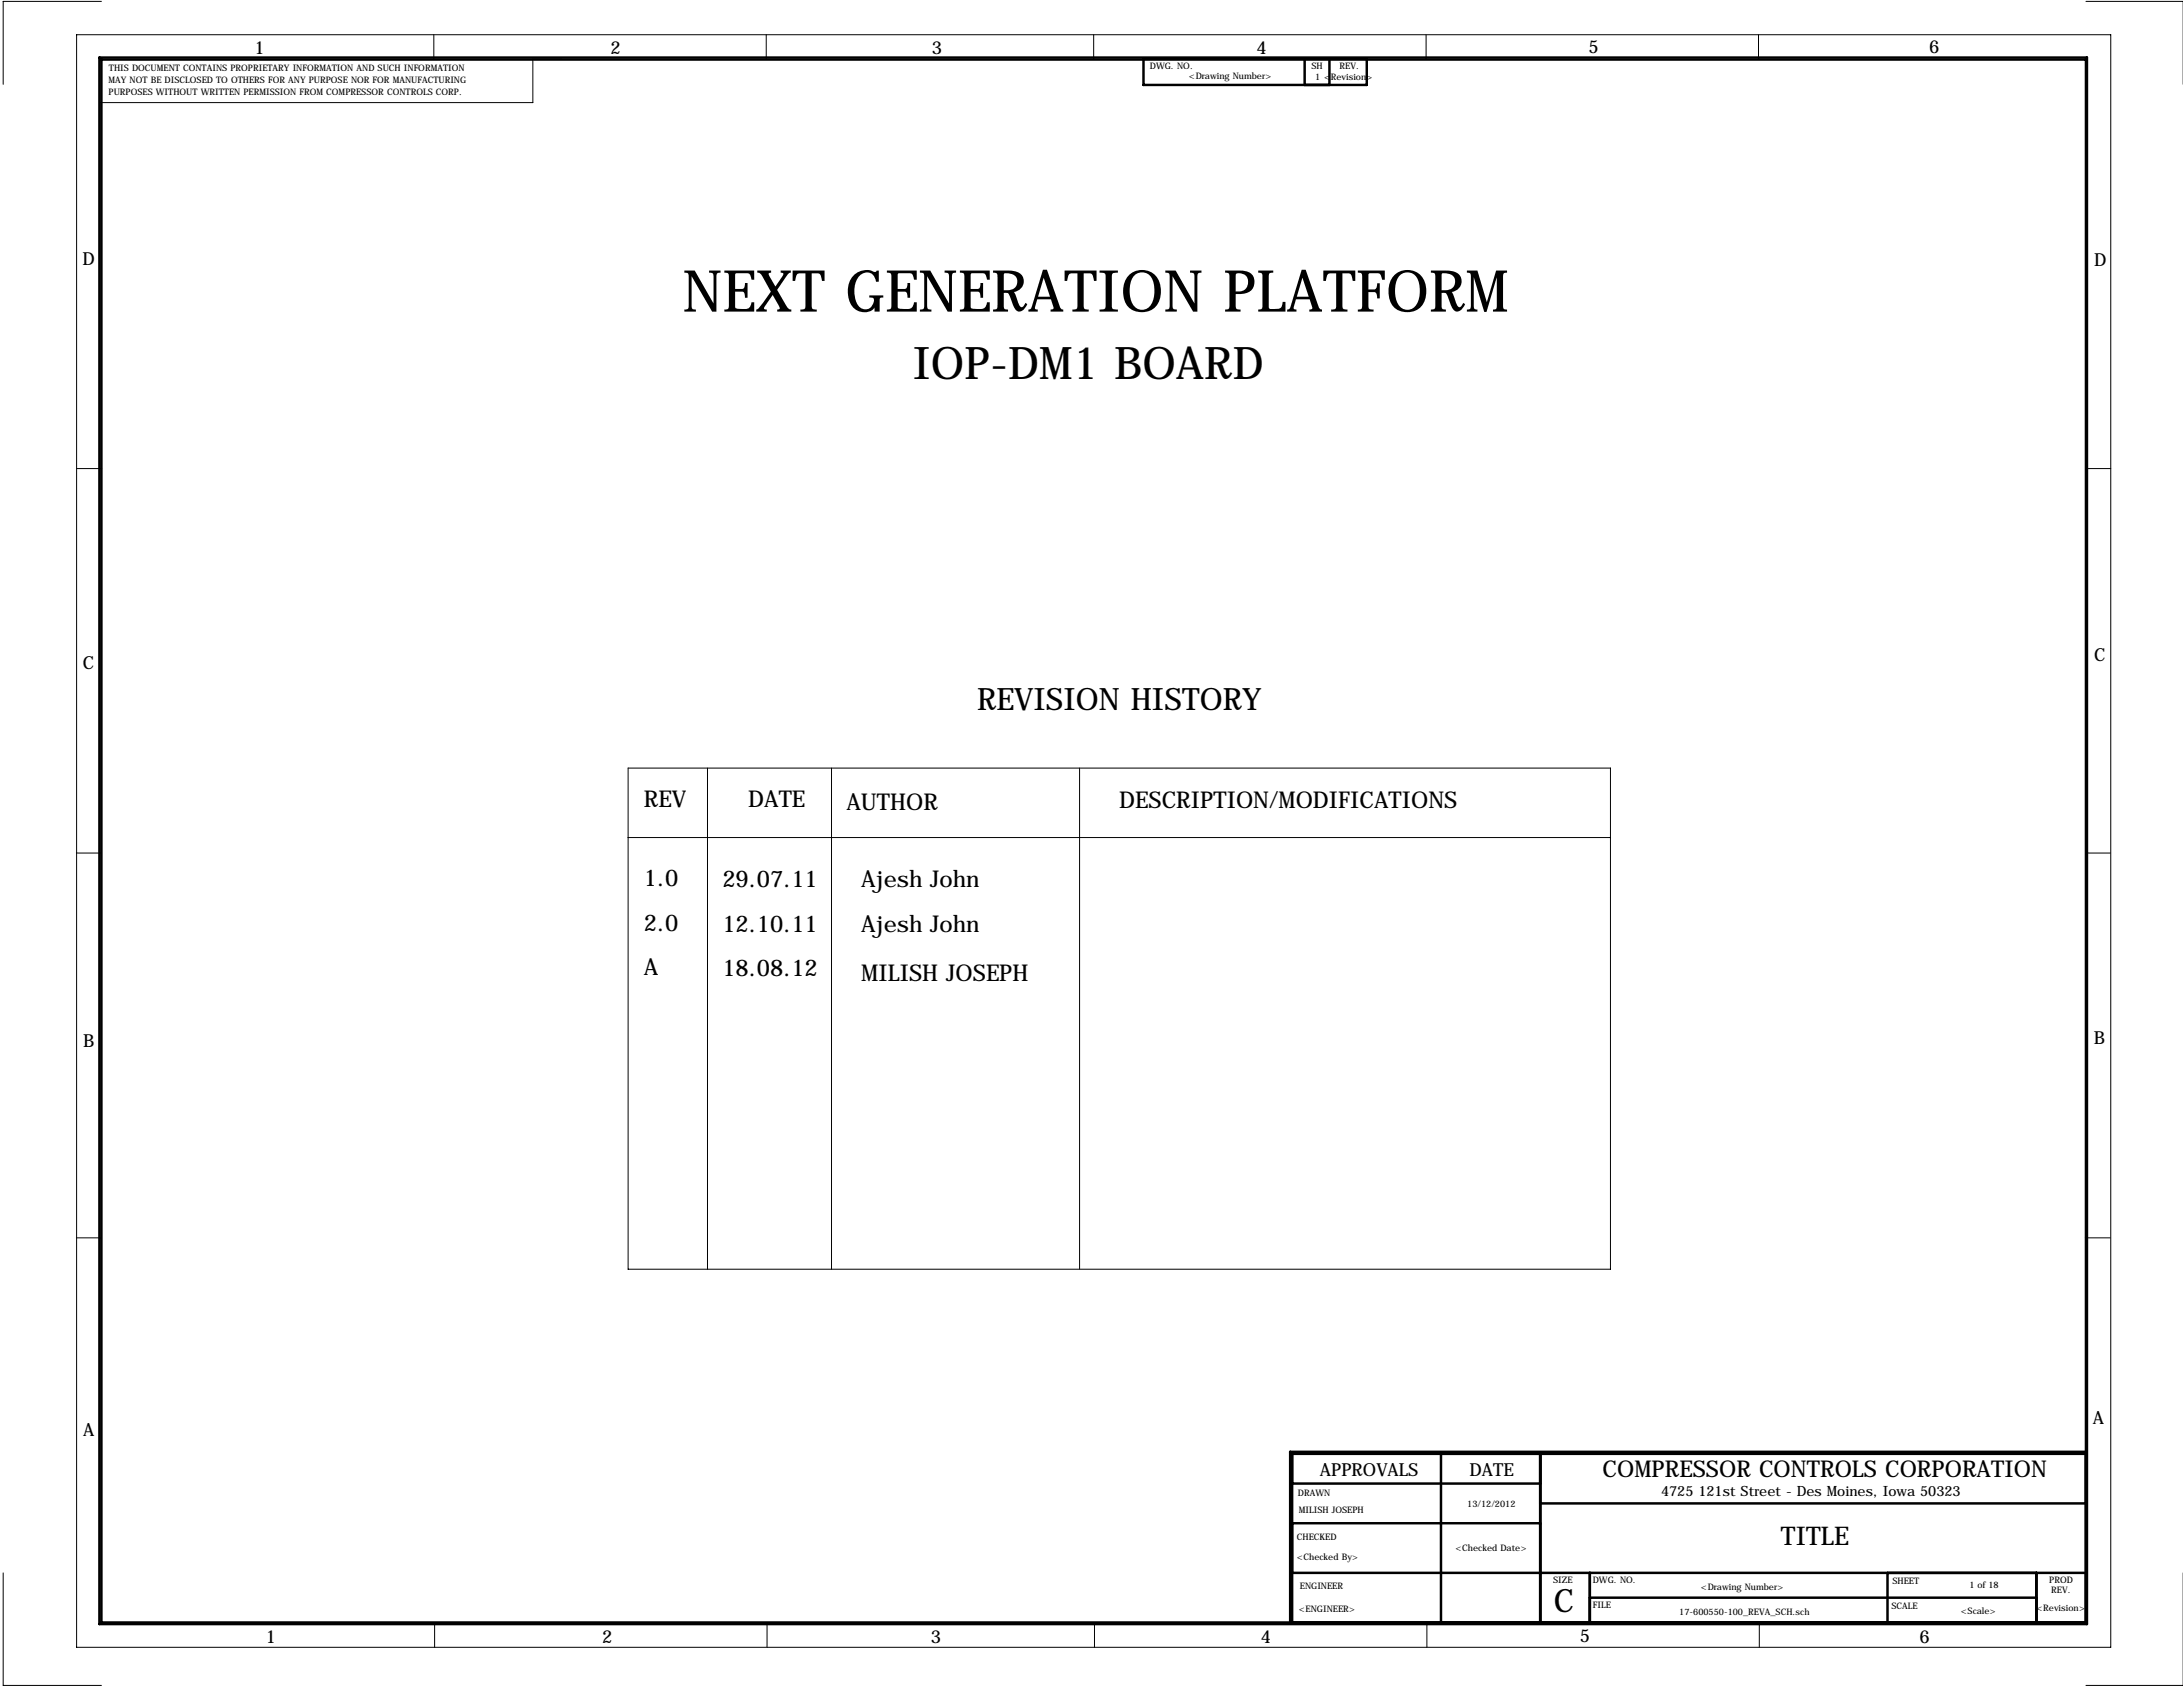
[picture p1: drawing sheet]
<svg xmlns="http://www.w3.org/2000/svg" width="559mm" height="432mm" viewBox="0 0 559 432" stroke-linecap="round" stroke-linejoin="round" font-family="sans-serif">
<defs><g id="words">
<text font-size="14.8" x="174.8" y="79.8">NEXT GENERATION PLATFORM</text>
<text font-size="11.5" x="233.7" y="97">IOP-DM1 BOARD</text>
<text font-size="8.2" x="397.7" y="412.6">C</text>
<text font-size="7.9" x="250.1" y="181.8">REVISION HISTORY</text>
<text font-size="6.6" x="455.9" y="395.5">TITLE</text>
<g font-size="5.9">
<text x="164.8" y="206.5">REV</text>
<text x="191.5" y="206.5">DATE</text>
<text x="216.7" y="207.3">AUTHOR</text>
<text x="286.5" y="206.8">DESCRIPTION/MODIFICATIONS</text>
<text x="164.8" y="226.8">1.0</text>
<text x="184.9" y="227.1">29.07.11</text>
<text x="220.5" y="227.1">Ajesh John</text>
<text x="164.8" y="238.3">2.0</text>
<text x="184.9" y="238.5">12.10.11</text>
<text x="220.5" y="238.5">Ajesh John</text>
<text x="164.8" y="249.7">A</text>
<text x="184.9" y="249.9">18.08.12</text>
<text x="220.5" y="251.2">MILISH JOSEPH</text>
<text x="410.2" y="378">COMPRESSOR CONTROLS CORPORATION</text>
</g>
<g font-size="4.6">
<text x="65.1" y="13.7">1</text>
<text x="156.3" y="13.7">2</text>
<text x="238.5" y="13.7">3</text>
<text x="321.6" y="13.7">4</text>
<text x="406.6" y="13.5">5</text>
<text x="493.8" y="13.5">6</text>
<text x="21.1" y="67.9">D</text>
<text x="536.1" y="68.1">D</text>
<text x="21.2" y="171.1">C</text>
<text x="536" y="169.2">C</text>
<text x="21.3" y="268.1">B</text>
<text x="535.9" y="267.2">B</text>
<text x="535.7" y="364.5">A</text>
<text x="21.3" y="367.5">A</text>
<text x="337.8" y="377.7">APPROVALS</text>
<text x="376.2" y="377.7">DATE</text>
<text x="68" y="420.6">1</text>
<text x="154.1" y="420.6">2</text>
<text x="238.3" y="420.6">3</text>
<text x="322.7" y="420.5">4</text>
<text x="404.4" y="420.4">5</text>
<text x="491.4" y="420.6">6</text>
</g>
<text font-size="3.6" x="425.2" y="383">4725 121st Street - Des Moines, Iowa 50323</text>
<g font-size="2.3">
<text x="294.3" y="17.6">DWG. NO.</text>
<text x="335.7" y="17.7">SH</text>
<text x="342.9" y="17.8">REV.</text>
<text x="27.8" y="21.1">MAY NOT BE DISCLOSED TO OTHERS FOR ANY PURPOSE NOR FOR MANUFACTURING</text>
<text x="27.9" y="18.3">THIS DOCUMENT CONTAINS PROPRIETARY INFORMATION AND SUCH INFORMATION</text>
<text x="304.4" y="20.1">&lt;Drawing Number&gt;</text>
<text x="336.7" y="20.4">1 &lt;Revision&gt;</text>
<text x="27.8" y="24.2">PURPOSES WITHOUT WRITTEN PERMISSION FROM COMPRESSOR CONTROLS CORP.</text>
<text x="332.2" y="383">DRAWN</text>
<text x="332.5" y="387.3">MILISH JOSEPH</text>
<text x="375.6" y="385.6">13/12/2012</text>
<text x="332" y="394.2">CHECKED</text>
<text x="332" y="399.3">&lt;Checked By&gt;</text>
<text x="372.6" y="397">&lt;Checked Date&gt;</text>
<text x="332.7" y="406.7">ENGINEER</text>
<text x="397.6" y="405.1">SIZE</text>
<text x="407.7" y="405.1">DWG. NO.</text>
<text x="435.4" y="407">&lt;Drawing Number&gt;</text>
<text x="484.4" y="405.4">SHEET</text>
<text x="504.1" y="406.4">1 of 18</text>
<text x="524.6" y="405.1">PROD</text>
<text x="525.1" y="407.7">REV.</text>
<text x="332.5" y="412.5">&lt;ENGINEER&gt;</text>
<text x="407.7" y="411.5">FILE</text>
<text x="429.9" y="413.3">17-600550-100_REVA_SCH.sch</text>
<text x="484.2" y="411.7">SCALE</text>
<text x="501.9" y="413">&lt;Scale&gt;</text>
<text x="521.3" y="412.3">&lt;Revision&gt;</text>
</g>
</g></defs>
<g fill="none" stroke="#000" stroke-width=".26">
<path d="M19.6 8.9h520.7v412.7h-520.7zM26 .4h-25.2v21.2M111 8.9v6.3M143.6 15.2h-7.2v11.1h-110.8M196.1 8.9v6.3M280 8.9v6.3M365 8.9v6.3M450.1 8.9v6.3M534 .4h24.8M19.7 119.9h6.4M533.9 119.9h6.4M160.8 196.6h251.4v128.3h-251.4z"/>
<path d="M181.1 196.6v128.3M212.9 196.6v128.3M276.4 196.6v128.3M19.6 218.3h6.4M160.8 214.4h251.4M533.8 218.3h6.4M19.6 316.8h6.4M533.8 316.8h6.4M.8 402.6v28.8h25.2M111.3 415.3v6.3M196.3 415.3v6.3M280.2 415.3v6.3"/>
<path d="M365.3 415.3v6.3M450.3 415.3v6.3M534 431.4h24.8"/>
</g>
<g fill="none" stroke="#000" stroke-width=".63">
<path d="M25.5 14.7h508.7v401h-508.7zM26 15.2h508v400.1h-508zM292.7 15h57.2v6.7h-57.2zM334 21.7v-6.7h6.3v6.7M330.8 379.7h63.5M368.9 372.1v43.2M394.3 372.1v43.2M534 372.1h-203.2v43.2M534 371.6h-203.7v43.7M330.8 389.9h63.5M394.3 384.8h139.7M330.8 402.6h203.2"/>
<path d="M407 402.6v12.7M407 408.9h114.3M483.2 402.6v12.7M521.3 402.6v12.7"/>
</g>
<use href="#words"/>
</svg>
